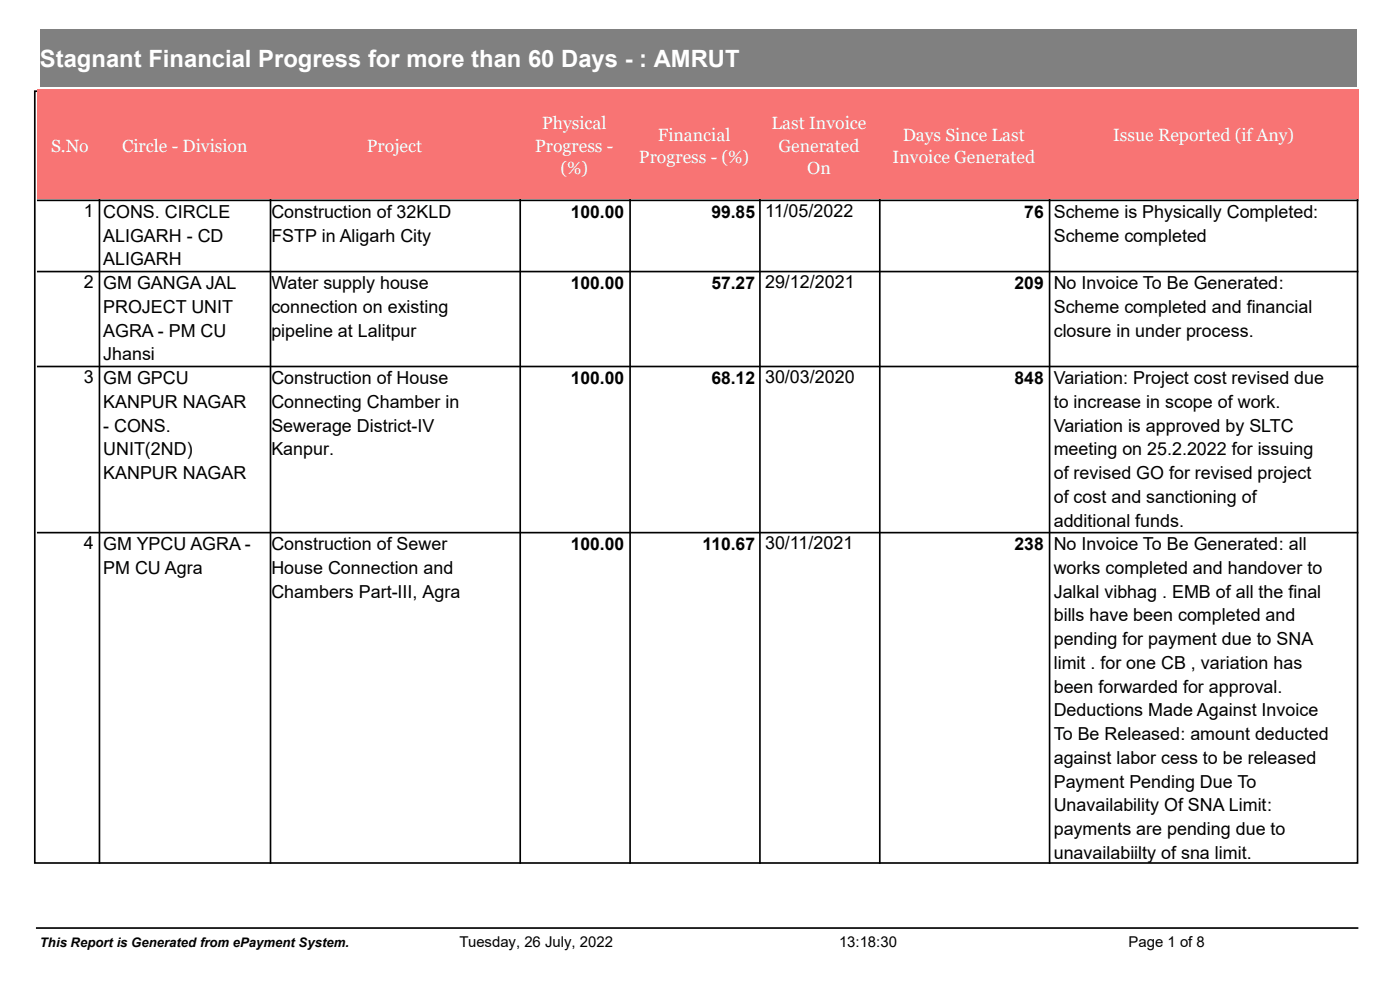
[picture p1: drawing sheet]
<svg xmlns="http://www.w3.org/2000/svg" width="297mm" height="210mm" viewBox="0 0 297 210" stroke-linecap="round" stroke-linejoin="round" font-family="sans-serif">
<defs><g id="words">
<text font-size="5" fill="#fff" x="8.5" y="14.2">Stagnant Financial Progress for more than 60 Days - : AMRUT</text>
<g font-size="3.8">
<text x="17.8" y="46">1</text>
<text x="21.9" y="46.2">CONS. CIRCLE</text>
<text x="57.5" y="46.2">Construction of 32KLD</text>
<text x="162.1" y="46">11/05/2022</text>
<text x="223.3" y="46.2">Scheme is Physically Completed:</text>
<text x="21.9" y="51.2">ALIGARH - CD</text>
<text x="57.5" y="51.2">FSTP in Aligarh City</text>
<text x="223.3" y="51.2">Scheme completed</text>
<text x="21.9" y="56.2">ALIGARH</text>
<text x="17.8" y="61.1">2</text>
<text x="21.9" y="61.3">GM GANGA JAL</text>
<text x="57.5" y="61.3">Water supply house</text>
<text x="162.1" y="61.1">29/12/2021</text>
<text x="223.3" y="61.3">No Invoice To Be Generated:</text>
<text x="21.9" y="66.3">PROJECT UNIT</text>
<text x="21.9" y="71.3">AGRA - PM CU</text>
<text x="57.5" y="66.3">connection on existing</text>
<text x="57.5" y="71.3">pipeline at Lalitpur</text>
<text x="223.3" y="66.3">Scheme completed and financial</text>
<text x="223.3" y="71.3">closure in under process.</text>
<text x="21.9" y="76.3">Jhansi</text>
<text x="17.8" y="81.2">3</text>
<text x="21.9" y="81.4">GM GPCU</text>
<text x="57.5" y="81.4">Construction of House</text>
<text x="162.1" y="81.2">30/03/2020</text>
<text x="223.3" y="81.4">Variation: Project cost revised due</text>
<text x="21.9" y="86.4">KANPUR NAGAR</text>
<text x="57.5" y="86.4">Connecting Chamber in</text>
<text x="223.3" y="86.4">to increase in scope of work.</text>
<text x="21.9" y="91.4">- CONS.</text>
<text x="57.5" y="91.4">Sewerage District-IV</text>
<text x="223.3" y="91.4">Variation is approved by SLTC</text>
<text x="21.9" y="96.4">UNIT(2ND)</text>
<text x="21.9" y="101.5">KANPUR NAGAR</text>
<text x="57.5" y="96.4">Kanpur.</text>
<text x="223.3" y="96.4">meeting on 25.2.2022 for issuing</text>
<text x="223.3" y="101.5">of revised GO for revised project</text>
<text x="223.3" y="106.5">of cost and sanctioning of</text>
<text x="223.3" y="111.5">additional funds.</text>
<text x="17.8" y="116.4">4</text>
<text x="21.9" y="116.6">GM YPCU AGRA -</text>
<text x="57.5" y="116.6">Construction of Sewer</text>
<text x="162.1" y="116.4">30/11/2021</text>
<text x="223.3" y="116.6">No Invoice To Be Generated: all</text>
<text x="21.9" y="121.6">PM CU Agra</text>
<text x="57.5" y="121.6">House Connection and</text>
<text x="223.3" y="121.6">works completed and handover to</text>
<text x="57.5" y="126.6">Chambers Part-III, Agra</text>
<text x="223.3" y="126.6">Jalkal vibhag . EMB of all the final</text>
<text x="223.3" y="131.6">bills have been completed and</text>
<text x="223.3" y="136.7">pending for payment due to SNA</text>
<text x="223.3" y="141.7">limit . for one CB , variation has</text>
<text x="223.3" y="146.7">been forwarded for approval.</text>
<text x="223.3" y="151.7">Deductions Made Against Invoice</text>
<text x="223.3" y="156.8">To Be Released: amount deducted</text>
<text x="223.3" y="161.8">against labor cess to be released</text>
<text x="223.3" y="166.8">Payment Pending Due To</text>
<text x="223.3" y="171.9">Unavailability Of SNA Limit:</text>
<text x="223.3" y="176.9">payments are pending due to</text>
<text x="223.3" y="181.9">unavailabiilty of sna limit.</text>
</g>
<g font-size="3.7" fill="#fff">
<text x="114.9" y="27.4">Physical</text>
<text x="139.4" y="29.8">Financial</text>
<text x="163.5" y="27.4">Last Invoice</text>
<text x="191.3" y="29.8">Days Since Last</text>
<text x="235.9" y="29.8">Issue Reported (if Any)</text>
<text x="10.8" y="32.2">S.No</text>
<text x="25.9" y="32.2">Circle - Division</text>
<text x="77.8" y="32.2">Project</text>
<text x="113.4" y="32.2">Progress -</text>
<text x="135.4" y="34.5">Progress - (%)</text>
<text x="165" y="32.2">Generated</text>
<text x="189.2" y="34.5">Invoice Generated</text>
<text x="118.8" y="36.9">(%)</text>
<text x="171.1" y="36.9">On</text>
</g>
<g font-size="3.7">
<text x="121" y="46.1">100.00</text>
<text x="150.7" y="46.1">99.85</text>
<text x="217.1" y="46.1">76</text>
<text x="121" y="61.2">100.00</text>
<text x="150.7" y="61.2">57.27</text>
<text x="215" y="61.2">209</text>
<text x="121" y="81.3">100.00</text>
<text x="150.7" y="81.3">68.12</text>
<text x="215" y="81.3">848</text>
<text x="121" y="116.5">100.00</text>
<text x="148.9" y="116.5">110.67</text>
<text x="215" y="116.5">238</text>
</g>
<g font-size="3.2">
<text x="97.4" y="200.6">Tuesday, 26 July, 2022</text>
<text x="177.8" y="200.6">13:18:30</text>
<text x="239.2" y="200.6">Page 1 of 8</text>
</g>
<text font-size="2.8" x="8.5" y="200.6">This Report is Generated from ePayment System.</text>
</g></defs>
<g fill="none" stroke="#000" stroke-width=".35">
<path d="M7.4 19.3h280.3v163.5h-280.3zM21.1 18.9v164.1M57.3 18.9v164.1M110.2 18.9v164.1M133.5 18.9v164.1M161 18.9v164.1M186.4 18.9v164.1M222.4 18.9v164.1M7.8 42.4h280.1M7.8 57.5h280.1M7.8 77.6h280.1M7.8 112.8h280.1"/>
<path d="M7.6 196.6h280.3"/>
</g>
<g fill="#f87474">
<path d="M7.9 18.9h13.8v23.3h-13.8z"/>
<path d="M21.2 18.9h35.9v23.3h-35.9z"/>
<path d="M57.1 18.9h53v23.3h-53z"/>
<path d="M160.9 18.9h25.4v23.3h-25.4z"/>
<path d="M110.1 18.9h23.2v23.3h-23.2z"/>
<path d="M133.3 18.9h27.6v23.3h-27.6z"/>
<path d="M186.3 18.9h35.9v23.3h-35.9z"/>
<path d="M222.2 18.9h65.7v23.3h-65.7z"/>
</g>
<path d="M8.5 6.2h278.9v12.3h-278.9z" fill="#808080"/>
<use href="#words"/>
</svg>
